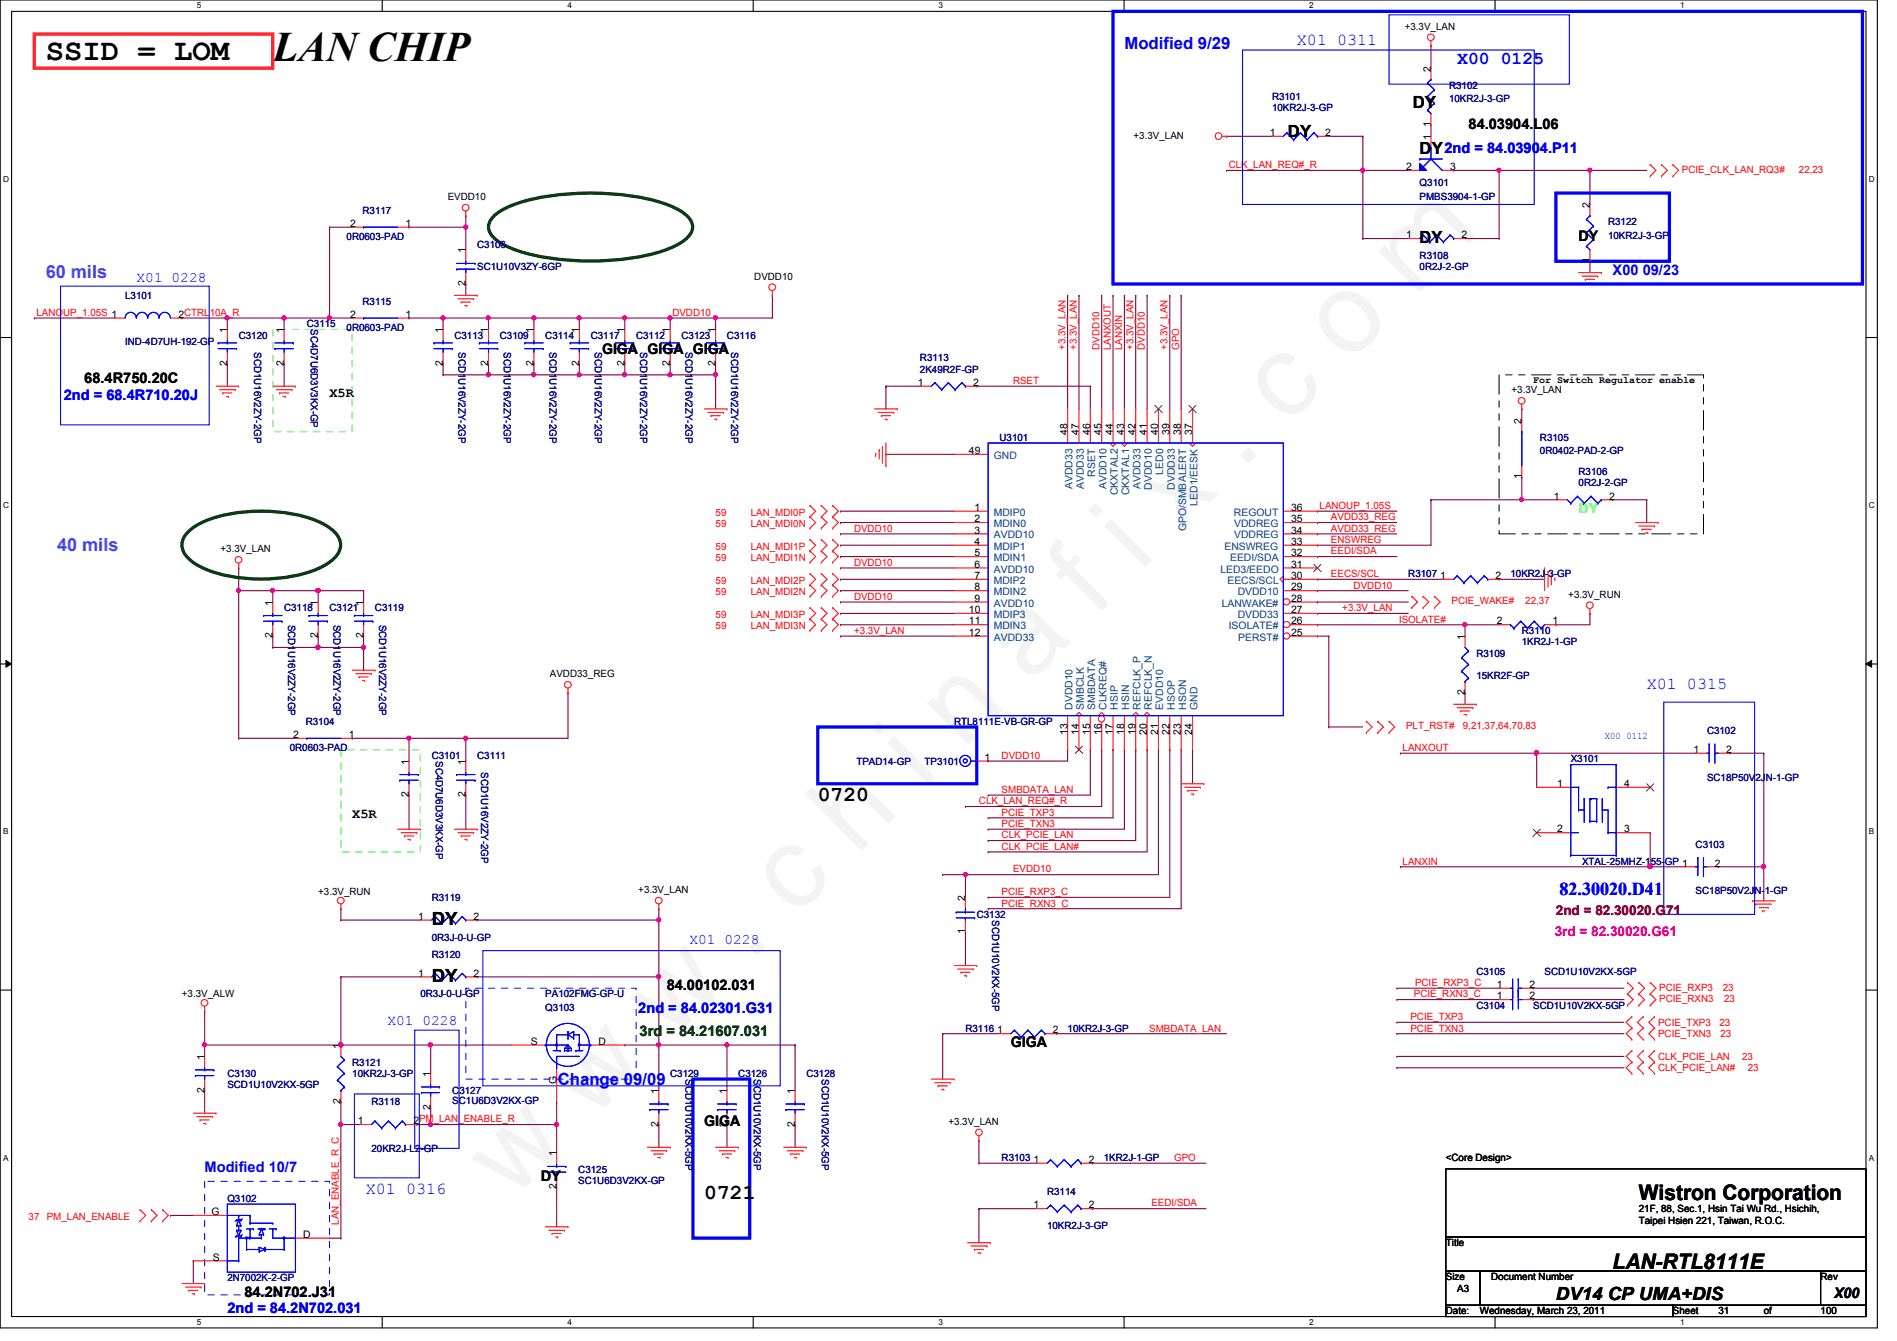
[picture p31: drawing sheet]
<svg xmlns="http://www.w3.org/2000/svg" width="297mm" height="210mm" viewBox="0 0 297 210" stroke-linecap="round" stroke-linejoin="round" font-family="sans-serif">
<defs><g id="words">
<text font-size="17.6" fill="#f0f" x="80.1" y="188" transform="rotate(-45 80.1 188)">w w w . c h i n a f i x . c o m</text>
<text font-size="6.6" x="42.7" y="9.5">LAN CHIP</text>
<text font-size="4.8" x="7.2" y="9.4">SSID = LOM</text>
<g font-size="3.3">
<text x="128.1" y="125.4">0720</text>
<text x="110.3" y="187.7">0721</text>
<text x="256.6" y="187.9">Wistron Corporation</text>
<text x="252.5" y="198.6">LAN-RTL8111E</text>
</g>
<g font-size="2.8" fill="#00f">
<text x="228.2" y="10">X00 0125</text>
<text x="244.2" y="140">82.30020.D41</text>
</g>
<g font-size="2.8" fill="#0080ff">
<text x="7.2" y="43.5">60 mils</text>
<text x="8.9" y="86.2">40 mils</text>
</g>
<g font-size="2.8">
<text x="67.6" y="144.9">DY</text>
<text x="67.6" y="153.8">DY</text>
<text x="243.6" y="203.5">DV14 CP UMA+DIS</text>
</g>
<g font-size="2.6" fill="#00f">
<text x="176.1" y="7.7">Modified 9/29</text>
<text x="203.1" y="7.1">X01 0311</text>
<text x="257.8" y="107.9">X01 0315</text>
<text x="87.3" y="169.9">Change 09/09</text>
<text x="57.3" y="186.9">X01 0316</text>
</g>
<g font-size="2.6">
<text x="221.2" y="17">DY</text>
<text x="201.7" y="21.4">DY</text>
<text x="222.3" y="24.1">DY</text>
<text x="222.3" y="38">DY</text>
</g>
<g font-size="2.3">
<text x="230" y="20.2">84.03904.L06</text>
<text x="247.2" y="37.7">DY</text>
<text x="13.2" y="59.9">68.4R750.20C</text>
<text x="94.3" y="55.5">GIGA GIGA GIGA</text>
<text x="104.4" y="155">84.00102.031</text>
<text x="158.3" y="163.9">GIGA</text>
<text x="110.3" y="176.2">GIGA</text>
<text x="84.7" y="184.9">DY</text>
<text x="38.3" y="203">84.2N702.J31</text>
<text x="287.2" y="203.2">X00</text>
</g>
<g font-size="2.3" fill="#00f">
<text x="226.2" y="24">2nd = 84.03904.P11</text>
<text x="21.4" y="44.2">X01 0228</text>
<text x="252.5" y="43">X00 09/23</text>
<text x="10" y="62.6">2nd = 68.4R710.20J</text>
<text x="107.9" y="147.8">X01 0228</text>
<text x="60.7" y="160.4">X01 0228</text>
<text x="99.9" y="158.6">2nd = 84.02301.G31</text>
<text x="32" y="183.5">Modified 10/7</text>
<text x="35.6" y="205.5">2nd = 84.2N702.031</text>
</g>
<text font-size="2.3" fill="#004000" x="100.2" y="162.1">3rd = 84.21607.031</text>
<g font-size="2.1">
<text x="51.6" y="62.2">X5R</text>
<text x="55.2" y="128">X5R</text>
</g>
<text font-size="2.1" fill="#0f0" x="247.2" y="80.2">DY</text>
<text font-size="2.1" fill="#800000" x="243.6" y="143.2">2nd = 82.30020.G71</text>
<text font-size="2.1" fill="#f0f" x="243.5" y="146.6">3rd = 82.30020.G61</text>
<g font-size="1.6">
<text x="220" y="4.7">+3.3V_LAN</text>
<text x="224" y="11.2" transform="rotate(-90 224 11.2)">2</text>
<text x="177.5" y="21.7">+3.3V_LAN</text>
<text x="198.8" y="21.3">1</text>
<text x="207.5" y="21.3">2</text>
<text x="224" y="21.9" transform="rotate(-90 224 21.9)">1</text>
<text x="224" y="19.9" transform="rotate(-90 224 19.9)">1</text>
<text x="220.2" y="26.6">2</text>
<text x="227.1" y="26.6">3</text>
<text x="54.8" y="35.5">2</text>
<text x="63.5" y="35.5">1</text>
<text x="70.1" y="31.3">EVDD10</text>
<text x="248.9" y="32.6" transform="rotate(-90 248.9 32.6)">2</text>
<text x="72.9" y="39.7" transform="rotate(-90 72.9 39.7)">1</text>
<text x="220.2" y="37.3">1</text>
<text x="228.9" y="37.3">2</text>
<text x="248.9" y="41.2" transform="rotate(-90 248.9 41.2)">1</text>
<text x="72.9" y="44.8" transform="rotate(-90 72.9 44.8)">2</text>
<text x="118.1" y="43.8">DVDD10</text>
<text x="27.9" y="49.7">2CTRL10A_R</text>
<text x="35.6" y="52.1" transform="rotate(-90 35.6 52.1)">1</text>
<text x="44.4" y="52.1" transform="rotate(-90 44.4 52.1)">1</text>
<text x="54.8" y="49.7">2</text>
<text x="63.5" y="49.7">1</text>
<text x="69.3" y="52.1" transform="rotate(-90 69.3 52.1)">1</text>
<text x="76.5" y="52.1" transform="rotate(-90 76.5 52.1)">1</text>
<text x="83.6" y="52.1" transform="rotate(-90 83.6 52.1)">1</text>
<text x="90.7" y="52.1" transform="rotate(-90 90.7 52.1)">1</text>
<text x="97.8" y="52.1" transform="rotate(-90 97.8 52.1)">1</text>
<text x="104.9" y="52.1" transform="rotate(-90 104.9 52.1)">1</text>
<text x="112" y="52.1" transform="rotate(-90 112 52.1)">1</text>
<text x="35.6" y="57.2" transform="rotate(-90 35.6 57.2)">2</text>
<text x="44.4" y="57.2" transform="rotate(-90 44.4 57.2)">2</text>
<text x="69.3" y="57.2" transform="rotate(-90 69.3 57.2)">2</text>
<text x="76.5" y="57.2" transform="rotate(-90 76.5 57.2)">2</text>
<text x="83.6" y="57.2" transform="rotate(-90 83.6 57.2)">2</text>
<text x="90.7" y="57.2" transform="rotate(-90 90.7 57.2)">2</text>
<text x="97.8" y="57.2" transform="rotate(-90 97.8 57.2)">2</text>
<text x="104.9" y="57.2" transform="rotate(-90 104.9 57.2)">2</text>
<text x="112" y="57.2" transform="rotate(-90 112 57.2)">2</text>
<text x="240.1" y="59.9">For Switch Regulator enable</text>
<text x="143.7" y="60.4">1</text>
<text x="152.4" y="60.4">2</text>
<text x="236.7" y="61.6">+3.3V_LAN</text>
<text x="151.7" y="71.1">49</text>
<text x="167.1" y="68.1" transform="rotate(-90 167.1 68.1)">48</text>
<text x="168.9" y="68.1" transform="rotate(-90 168.9 68.1)">47</text>
<text x="170.7" y="68.1" transform="rotate(-90 170.7 68.1)">46</text>
<text x="172.5" y="68.1" transform="rotate(-90 172.5 68.1)">45</text>
<text x="174.2" y="68.1" transform="rotate(-90 174.2 68.1)">44</text>
<text x="176" y="68.1" transform="rotate(-90 176 68.1)">43</text>
<text x="177.8" y="68.1" transform="rotate(-90 177.8 68.1)">42</text>
<text x="179.6" y="68.1" transform="rotate(-90 179.6 68.1)">41</text>
<text x="181.4" y="68.1" transform="rotate(-90 181.4 68.1)">40</text>
<text x="183.1" y="68.1" transform="rotate(-90 183.1 68.1)">39</text>
<text x="184.9" y="68.1" transform="rotate(-90 184.9 68.1)">38</text>
<text x="186.7" y="68.1" transform="rotate(-90 186.7 68.1)">37</text>
<text x="238.2" y="66.3" transform="rotate(-90 238.2 66.3)">2</text>
<text x="238.2" y="75" transform="rotate(-90 238.2 75)">1</text>
<text x="152.6" y="83.5">3</text>
<text x="152.6" y="80">1</text>
<text x="152.6" y="81.7">2</text>
<text x="202.2" y="80">36</text>
<text x="202.2" y="81.7">35</text>
<text x="202.2" y="83.5">34</text>
<text x="243.3" y="78.2">1</text>
<text x="252" y="78.2">2</text>
<text x="34.5" y="86.4">+3.3V_LAN</text>
<text x="152.6" y="88.9">6</text>
<text x="152.6" y="85.3">4</text>
<text x="152.6" y="87.1">5</text>
<text x="202.2" y="85.3">33</text>
<text x="202.2" y="87.1">32</text>
<text x="202.2" y="88.9">31</text>
<text x="42.7" y="94.8" transform="rotate(-90 42.7 94.8)">1</text>
<text x="49.8" y="94.8" transform="rotate(-90 49.8 94.8)">1</text>
<text x="56.9" y="94.8" transform="rotate(-90 56.9 94.8)">1</text>
<text x="151.7" y="96">10</text>
<text x="152.6" y="94.2">9</text>
<text x="152.6" y="90.6">7</text>
<text x="152.6" y="92.4">8</text>
<text x="202.2" y="90.6">30</text>
<text x="202.2" y="92.4">29</text>
<text x="202.2" y="96">27</text>
<text x="202.2" y="94.2">28</text>
<text x="225.5" y="90.6">1</text>
<text x="234.2" y="90.6">2</text>
<text x="245.6" y="93.6">+3.3V_RUN</text>
<text x="42.7" y="99.9" transform="rotate(-90 42.7 99.9)">2</text>
<text x="49.8" y="99.9" transform="rotate(-90 49.8 99.9)">2</text>
<text x="56.9" y="99.9" transform="rotate(-90 56.9 99.9)">2</text>
<text x="151.7" y="99.5">12</text>
<text x="151.7" y="97.7">11</text>
<text x="202.2" y="97.7">26</text>
<text x="202.2" y="99.5">25</text>
<text x="229.4" y="100.1" transform="rotate(-90 229.4 100.1)">1</text>
<text x="234.4" y="97.7">2</text>
<text x="243.1" y="97.7">1</text>
<text x="86.1" y="106">AVDD33_REG</text>
<text x="229.4" y="108.8" transform="rotate(-90 229.4 108.8)">2</text>
<text x="45.9" y="115.5">2</text>
<text x="54.6" y="115.5">1</text>
<text x="64" y="119.7" transform="rotate(-90 64 119.7)">1</text>
<text x="72.9" y="119.7" transform="rotate(-90 72.9 119.7)">1</text>
<text x="154.2" y="119.1">1</text>
<text x="167.1" y="115" transform="rotate(-90 167.1 115)">13</text>
<text x="168.9" y="115" transform="rotate(-90 168.9 115)">14</text>
<text x="170.7" y="115" transform="rotate(-90 170.7 115)">15</text>
<text x="172.5" y="115" transform="rotate(-90 172.5 115)">16</text>
<text x="174.2" y="115" transform="rotate(-90 174.2 115)">17</text>
<text x="176" y="115" transform="rotate(-90 176 115)">18</text>
<text x="177.8" y="115" transform="rotate(-90 177.8 115)">19</text>
<text x="179.6" y="115" transform="rotate(-90 179.6 115)">20</text>
<text x="181.4" y="115" transform="rotate(-90 181.4 115)">21</text>
<text x="183.1" y="115" transform="rotate(-90 183.1 115)">22</text>
<text x="184.9" y="115" transform="rotate(-90 184.9 115)">23</text>
<text x="186.7" y="115" transform="rotate(-90 186.7 115)">24</text>
<text x="265.2" y="117.9">1</text>
<text x="270.3" y="117.9">2</text>
<text x="64" y="124.8" transform="rotate(-90 64 124.8)">2</text>
<text x="72.9" y="124.8" transform="rotate(-90 72.9 124.8)">2</text>
<text x="243.8" y="123.2">1</text>
<text x="254.3" y="123.2">4</text>
<text x="243.8" y="130.3">2</text>
<text x="254.3" y="130.3">3</text>
<text x="268.5" y="135.6">2</text>
<text x="49.8" y="140.1">+3.3V_RUN</text>
<text x="65.5" y="144">1</text>
<text x="74.2" y="144">2</text>
<text x="99.9" y="139.8">+3.3V_LAN</text>
<text x="151.1" y="141" transform="rotate(-90 151.1 141)">2</text>
<text x="151.1" y="146.1" transform="rotate(-90 151.1 146.1)">1</text>
<text x="65.5" y="152.9">1</text>
<text x="74.2" y="152.9">2</text>
<text x="234.4" y="154.6">1</text>
<text x="239.5" y="154.6">2</text>
<text x="28.5" y="156.1">+3.3V_ALW</text>
<text x="156.2" y="161.8">1</text>
<text x="164.8" y="161.8">2</text>
<text x="234.4" y="156.4">1</text>
<text x="239.5" y="156.4">2</text>
<text x="32" y="165.9" transform="rotate(-90 32 165.9)">1</text>
<text x="53.3" y="164.1" transform="rotate(-90 53.3 164.1)">1</text>
<text x="83.1" y="163.5">S</text>
<text x="93.7" y="163.5">D</text>
<text x="32" y="171" transform="rotate(-90 32 171)">2</text>
<text x="53.3" y="172.8" transform="rotate(-90 53.3 172.8)">2</text>
<text x="67.4" y="173.7" transform="rotate(-90 67.4 173.7)">2</text>
<text x="67.4" y="168.6" transform="rotate(-90 67.4 168.6)">1</text>
<text x="87.1" y="169.6" transform="rotate(-90 87.1 169.6)">G</text>
<text x="103.1" y="171.2" transform="rotate(-90 103.1 171.2)">1</text>
<text x="113.8" y="171.2" transform="rotate(-90 113.8 171.2)">1</text>
<text x="124.5" y="171.2" transform="rotate(-90 124.5 171.2)">1</text>
<text x="56" y="176">1</text>
<text x="64.7" y="176">2PM_LAN_ENABLE_R</text>
<text x="103.1" y="176.4" transform="rotate(-90 103.1 176.4)">2</text>
<text x="113.8" y="176.4" transform="rotate(-90 113.8 176.4)">2</text>
<text x="124.5" y="176.4" transform="rotate(-90 124.5 176.4)">2</text>
<text x="148.5" y="176">+3.3V_LAN</text>
<text x="87.1" y="181" transform="rotate(-90 87.1 181)">1</text>
<text x="161.8" y="182">1</text>
<text x="170.5" y="182">2</text>
<text x="226.4" y="181.7">&lt;Core Design&gt;</text>
<text x="33.1" y="190.2">G</text>
<text x="87.1" y="186.1" transform="rotate(-90 87.1 186.1)">2</text>
<text x="161.8" y="189.1">1</text>
<text x="170.5" y="189.1">2</text>
<text x="256.6" y="189.7">21F, 88, Sec.1, Hsin Tai Wu Rd., Hsichih,</text>
<text x="256.6" y="191.6">Taipei Hsien 221, Taiwan, R.O.C.</text>
<text x="33.3" y="197.3">S</text>
<text x="47.5" y="193.8">D</text>
<text x="226.4" y="195.1">Title</text>
<text x="226.4" y="200.4">Size</text>
<text x="228.2" y="202.2">A3</text>
<text x="233.5" y="200.4">Document Number</text>
<text x="285.1" y="200.4">Rev</text>
<text x="226.4" y="205.7">Date:</text>
<text x="231.7" y="205.7">Wednesday, March 23, 2011</text>
<text x="262" y="205.7">Sheet</text>
<text x="269.1" y="205.7">31</text>
<text x="276.2" y="205.7">of</text>
<text x="285.1" y="205.7">100</text>
</g>
<g font-size="1.6" fill="#000080">
<text x="199.2" y="15.7">R3101</text>
<text x="199.2" y="17.4">10KR2J-3-GP</text>
<text x="226.9" y="13.9">R3102</text>
<text x="226.9" y="16">10KR2J-3-GP</text>
<text x="222.3" y="29.2">Q3101</text>
<text x="56.8" y="33.4">R3117</text>
<text x="222.3" y="31.3">PMBS3904-1-GP</text>
<text x="251.8" y="35.2">R3122</text>
<text x="54.3" y="37.5">0R0603-PAD</text>
<text x="74.7" y="38.8">C3106</text>
<text x="222.3" y="40.6">R3108</text>
<text x="251.8" y="37.3">10KR2J-3-GP</text>
<text x="19.6" y="46.8">L3101</text>
<text x="56.8" y="47.7">R3115</text>
<text x="74.7" y="42.3">SC1U10V3ZY-6GP</text>
<text x="222.3" y="42.3">0R2J-2-GP</text>
<text x="37.4" y="53">C3120</text>
<text x="48" y="51.2">C3115</text>
<text x="48.7" y="51.6" transform="rotate(90 48.7 51.6)">SC4D7U6D3V3KX-GP</text>
<text x="54.3" y="51.8">0R0603-PAD</text>
<text x="71.2" y="53">C3113</text>
<text x="78.3" y="53">C3109</text>
<text x="85.4" y="53">C3114</text>
<text x="92.5" y="53">C3117</text>
<text x="99.6" y="53">C3112</text>
<text x="106.7" y="53">C3123</text>
<text x="113.8" y="53">C3116</text>
<text x="19.6" y="54.1">IND-4D7UH-192-GP</text>
<text x="39.8" y="55.1" transform="rotate(90 39.8 55.1)">SCD1U16V2ZY-2GP</text>
<text x="71.8" y="55.1" transform="rotate(90 71.8 55.1)">SCD1U16V2ZY-2GP</text>
<text x="78.9" y="55.1" transform="rotate(90 78.9 55.1)">SCD1U16V2ZY-2GP</text>
<text x="86" y="55.1" transform="rotate(90 86 55.1)">SCD1U16V2ZY-2GP</text>
<text x="93.1" y="55.1" transform="rotate(90 93.1 55.1)">SCD1U16V2ZY-2GP</text>
<text x="100.2" y="55.1" transform="rotate(90 100.2 55.1)">SCD1U16V2ZY-2GP</text>
<text x="107.4" y="55.1" transform="rotate(90 107.4 55.1)">SCD1U16V2ZY-2GP</text>
<text x="114.5" y="55.1" transform="rotate(90 114.5 55.1)">SCD1U16V2ZY-2GP</text>
<text x="144.1" y="56.6">R3113</text>
<text x="144.1" y="58.3">2K49R2F-GP</text>
<text x="156.5" y="69">U3101</text>
<text x="241.1" y="69">R3105</text>
<text x="241.1" y="71.1">0R0402-PAD-2-GP</text>
<text x="247.2" y="74.3">R3106</text>
<text x="247.2" y="76.1">0R2J-2-GP</text>
<text x="44.5" y="95.7">C3118</text>
<text x="51.6" y="95.7">C3121</text>
<text x="58.7" y="95.7">C3119</text>
<text x="220.5" y="90.3">R3107</text>
<text x="236.5" y="90.3">10KR2J-3-GP</text>
<text x="45.1" y="97.8" transform="rotate(90 45.1 97.8)">SCD1U16V2ZY-2GP</text>
<text x="52.2" y="97.8" transform="rotate(90 52.2 97.8)">SCD1U16V2ZY-2GP</text>
<text x="59.3" y="97.8" transform="rotate(90 59.3 97.8)">SCD1U16V2ZY-2GP</text>
<text x="238.3" y="99.2">R3110</text>
<text x="238.3" y="101">1KR2J-1-GP</text>
<text x="231.2" y="102.8">R3109</text>
<text x="231.2" y="106.3">15KR2F-GP</text>
<text x="47.9" y="113.5">R3104</text>
<text x="149.4" y="113.5">RTL8111E-VB-GR-GP</text>
<text x="45.4" y="117.6">0R0603-PAD</text>
<text x="67.6" y="118.8">C3101</text>
<text x="68.2" y="119.1" transform="rotate(90 68.2 119.1)">SC4D7U6D3V3KX-GP</text>
<text x="74.7" y="118.8">C3111</text>
<text x="134.1" y="119.7">TPAD14-GP</text>
<text x="144.8" y="119.7">TP3101</text>
<text x="246" y="119.3">X3101</text>
<text x="267.3" y="114.9">C3102</text>
<text x="75.3" y="120.9" transform="rotate(90 75.3 120.9)">SCD1U16V2ZY-2GP</text>
<text x="267.3" y="122.2">SC18P50V2JN-1-GP</text>
<text x="247.7" y="135.3">XTAL-25MHZ-155-GP 1</text>
<text x="265.5" y="132.7">C3103</text>
<text x="67.6" y="141">R3119</text>
<text x="152.9" y="143.7">C3132</text>
<text x="265.5" y="140">SC18P50V2JN-1-GP</text>
<text x="67.6" y="147.2">0R3J-0-U-GP</text>
<text x="67.6" y="149.9">R3120</text>
<text x="155.4" y="144" transform="rotate(90 155.4 144)">SCD1U10V2KX-5GP</text>
<text x="231.2" y="152.6">C3105</text>
<text x="241.8" y="152.6">SCD1U10V2KX-5GP</text>
<text x="65.8" y="156.1">0R3J-0-U-GP</text>
<text x="85.4" y="158.2">Q3103</text>
<text x="85.4" y="156.1">PA102FMG-GP-U</text>
<text x="151.2" y="161.5">R3116</text>
<text x="167.2" y="161.5">10KR2J-3-GP</text>
<text x="231.2" y="157.9">C3104</text>
<text x="240.1" y="157.9">SCD1U10V2KX-5GP</text>
<text x="55.2" y="166.8">R3121</text>
<text x="35.6" y="168.6">C3130</text>
<text x="35.6" y="170.3">SCD1U10V2KX-5GP</text>
<text x="55.2" y="168.6">10KR2J-3-GP</text>
<text x="58.2" y="173">R3118</text>
<text x="70.8" y="171.2">C3127</text>
<text x="70.8" y="172.8">SC1U6D3V2KX-GP</text>
<text x="104.9" y="168.6">C3129</text>
<text x="107.4" y="168.9" transform="rotate(90 107.4 168.9)">SCD1U10V2KX-5GP</text>
<text x="115.6" y="168.6">C3126</text>
<text x="118" y="168.9" transform="rotate(90 118 168.9)">SCD1U10V2KX-5GP</text>
<text x="126.3" y="168.6">C3128</text>
<text x="128.7" y="168.9" transform="rotate(90 128.7 168.9)">SCD1U10V2KX-5GP</text>
<text x="58.2" y="180.3">20KR2J-L2-GP</text>
<text x="90.5" y="183.7">C3125</text>
<text x="90.5" y="185.3">SC1U6D3V2KX-GP</text>
<text x="156.8" y="181.7">R3103</text>
<text x="172.8" y="181.7">1KR2J-1-GP</text>
<text x="35.6" y="188.1">Q3102</text>
<text x="164" y="187.1">R3114</text>
<text x="164" y="192.4">10KR2J-3-GP</text>
<text x="35.6" y="200.6">2N7002K-2-GP</text>
</g>
<g font-size="1.6" fill="#f00">
<text x="192.4" y="26.3">CLK_LAN_REQ#_R</text>
<text x="263.4" y="27.1">PCIE_CLK_LAN_RQ3#</text>
<text x="281.7" y="27.1">22,23</text>
<text x="5.7" y="49.4">LANOUP_1.05S 1</text>
<text x="105.3" y="49.4">DVDD10</text>
<text x="166.8" y="54.8" transform="rotate(-90 166.8 54.8)">+3.3V_LAN</text>
<text x="168.6" y="54.8" transform="rotate(-90 168.6 54.8)">+3.3V_LAN</text>
<text x="172.2" y="54.8" transform="rotate(-90 172.2 54.8)">DVDD10</text>
<text x="173.9" y="54.8" transform="rotate(-90 173.9 54.8)">LANXOUT</text>
<text x="175.7" y="54.8" transform="rotate(-90 175.7 54.8)">LANXIN</text>
<text x="177.5" y="54.8" transform="rotate(-90 177.5 54.8)">+3.3V_LAN</text>
<text x="179.3" y="54.8" transform="rotate(-90 179.3 54.8)">DVDD10</text>
<text x="182.8" y="54.8" transform="rotate(-90 182.8 54.8)">+3.3V_LAN</text>
<text x="184.6" y="54.8" transform="rotate(-90 184.6 54.8)">GPO</text>
<text x="158.6" y="60.1">RSET</text>
<text x="112.1" y="80.7">59</text>
<text x="112.1" y="82.5">59</text>
<text x="117.6" y="80.7">LAN_MDI0P</text>
<text x="117.6" y="82.5">LAN_MDI0N</text>
<text x="133.7" y="83.2">DVDD10</text>
<text x="206.6" y="79.7">LANOUP_1.05S</text>
<text x="208.4" y="83.2">AVDD33_REG</text>
<text x="208.4" y="81.4">AVDD33_REG</text>
<text x="112.1" y="86.1">59</text>
<text x="112.1" y="87.8">59</text>
<text x="117.6" y="86.1">LAN_MDI1P</text>
<text x="117.6" y="87.8">LAN_MDI1N</text>
<text x="133.7" y="88.6">DVDD10</text>
<text x="208.4" y="85">ENSWREG</text>
<text x="208.4" y="86.8">EEDI/SDA</text>
<text x="112.1" y="91.4">59</text>
<text x="112.1" y="93.2">59</text>
<text x="117.6" y="91.4">LAN_MDI2P</text>
<text x="117.6" y="93.2">LAN_MDI2N</text>
<text x="133.7" y="93.9">DVDD10</text>
<text x="208.4" y="90.3">EECS/SCL</text>
<text x="210.2" y="95.7">+3.3V_LAN</text>
<text x="212" y="92.1">DVDD10</text>
<text x="227.3" y="94.6">PCIE_WAKE#</text>
<text x="238.8" y="94.6">22,37</text>
<text x="112.1" y="96.7">59</text>
<text x="112.1" y="98.5">59</text>
<text x="117.6" y="96.7">LAN_MDI3P</text>
<text x="117.6" y="98.5">LAN_MDI3N</text>
<text x="133.7" y="99.2">+3.3V_LAN</text>
<text x="219.1" y="97.5">ISOLATE#</text>
<text x="156.8" y="118.8">DVDD10</text>
<text x="219.6" y="117.6">LANXOUT</text>
<text x="220.2" y="114.2">PLT_RST#</text>
<text x="229.1" y="114.2">9,21,37,64,70,83</text>
<text x="153.3" y="125.9">CLK_LAN_REQ#_R</text>
<text x="156.8" y="124.1">SMBDATA_LAN</text>
<text x="156.8" y="127.7">PCIE_TXP3</text>
<text x="156.8" y="129.5">PCIE_TXN3</text>
<text x="156.8" y="131.2">CLK_PCIE_LAN</text>
<text x="156.8" y="133">CLK_PCIE_LAN#</text>
<text x="158.6" y="136.6">EVDD10</text>
<text x="219.6" y="135.3">LANXIN</text>
<text x="156.8" y="141.9">PCIE_RXN3_C</text>
<text x="156.8" y="140.1">PCIE_RXP3_C</text>
<text x="221.6" y="154.3">PCIE_RXP3_C</text>
<text x="259.8" y="155.1">PCIE_RXP3</text>
<text x="269.7" y="155.1">23</text>
<text x="180" y="161.5">SMBDATA_LAN</text>
<text x="220.8" y="161.5">PCIE_TXN3</text>
<text x="220.8" y="159.7">PCIE_TXP3</text>
<text x="221.4" y="156.1">PCIE_RXN3_C</text>
<text x="259.6" y="160.6">PCIE_TXP3</text>
<text x="259.8" y="156.8">PCIE_RXN3</text>
<text x="269.2" y="160.6">23</text>
<text x="270" y="156.8">23</text>
<text x="259.6" y="162.3">PCIE_TXN3</text>
<text x="259.6" y="165.9">CLK_PCIE_LAN</text>
<text x="259.6" y="167.7">CLK_PCIE_LAN#</text>
<text x="269.4" y="162.3">23</text>
<text x="272.8" y="165.9">23</text>
<text x="273.7" y="167.7">23</text>
<text x="183.9" y="181.7">GPO</text>
<text x="4.5" y="191">37</text>
<text x="7.3" y="191">PM_LAN_ENABLE</text>
<text x="53" y="191.7" transform="rotate(-90 53 191.7)">LAN_ENABLE_R_C</text>
<text x="180.3" y="188.8">EEDI/SDA</text>
</g>
<g font-size="1.6" fill="#004080">
<text x="155.6" y="71.8">GND</text>
<text x="167.9" y="76.6" transform="rotate(-90 167.9 76.6)">AVDD33</text>
<text x="169.7" y="76.6" transform="rotate(-90 169.7 76.6)">AVDD33</text>
<text x="171.5" y="74.6" transform="rotate(-90 171.5 74.6)">RSET</text>
<text x="173.3" y="76.6" transform="rotate(-90 173.3 76.6)">AVDD10</text>
<text x="175" y="77.5" transform="rotate(-90 175 77.5)">CKXTAL2</text>
<text x="176.8" y="77.5" transform="rotate(-90 176.8 77.5)">CKXTAL1</text>
<text x="178.6" y="76.6" transform="rotate(-90 178.6 76.6)">AVDD33</text>
<text x="180.4" y="76.7" transform="rotate(-90 180.4 76.7)">DVDD10</text>
<text x="182.2" y="74.3" transform="rotate(-90 182.2 74.3)">LED0</text>
<text x="183.9" y="76.7" transform="rotate(-90 183.9 76.7)">DVDD33</text>
<text x="155.6" y="80.7">MDIP0</text>
<text x="155.6" y="82.5">MDIN0</text>
<text x="185.7" y="83.2" transform="rotate(-90 185.7 83.2)">GPO/SMBALERT</text>
<text x="187.5" y="79.2" transform="rotate(-90 187.5 79.2)">LED1/EESK</text>
<text x="193.2" y="80.7">REGOUT</text>
<text x="193.2" y="82.5">VDDREG</text>
<text x="155.6" y="84.3">AVDD10</text>
<text x="155.6" y="89.6">AVDD10</text>
<text x="155.6" y="86.1">MDIP1</text>
<text x="155.6" y="87.8">MDIN1</text>
<text x="191.1" y="89.6">LED3/EEDO</text>
<text x="191.7" y="86.1">ENSWREG</text>
<text x="192.6" y="87.8">EEDI/SDA</text>
<text x="193.2" y="84.3">VDDREG</text>
<text x="155.6" y="95">AVDD10</text>
<text x="155.6" y="91.4">MDIP2</text>
<text x="155.6" y="93.2">MDIN2</text>
<text x="191.3" y="95">LANWAKE#</text>
<text x="192.2" y="91.4">EECS/SCL</text>
<text x="193.8" y="93.2">DVDD10</text>
<text x="155.6" y="100.3">AVDD33</text>
<text x="155.6" y="96.7">MDIP3</text>
<text x="155.6" y="98.5">MDIN3</text>
<text x="192.4" y="98.5">ISOLATE#</text>
<text x="193.8" y="96.7">DVDD33</text>
<text x="193.9" y="100.3">PERST#</text>
<text x="167.9" y="111.1" transform="rotate(-90 167.9 111.1)">DVDD10</text>
<text x="169.7" y="111.1" transform="rotate(-90 169.7 111.1)">SMBCLK</text>
<text x="171.5" y="111.1" transform="rotate(-90 171.5 111.1)">SMBDATA</text>
<text x="173.3" y="111.1" transform="rotate(-90 173.3 111.1)">CLKREQ#</text>
<text x="175" y="111.1" transform="rotate(-90 175 111.1)">HSIP</text>
<text x="176.8" y="111.1" transform="rotate(-90 176.8 111.1)">HSIN</text>
<text x="178.6" y="111.1" transform="rotate(-90 178.6 111.1)">REFCLK_P</text>
<text x="180.4" y="111.1" transform="rotate(-90 180.4 111.1)">REFCLK_N</text>
<text x="182.2" y="111.1" transform="rotate(-90 182.2 111.1)">EVDD10</text>
<text x="183.9" y="111.1" transform="rotate(-90 183.9 111.1)">HSOP</text>
<text x="185.7" y="111.1" transform="rotate(-90 185.7 111.1)">HSON</text>
<text x="187.5" y="111.1" transform="rotate(-90 187.5 111.1)">GND</text>
</g>
<text font-size="1.6" fill="#00f" x="251.3" y="115.7">X00 0112</text>
<g font-size="1.3">
<text x="30.8" y="1.3">5</text>
<text x="88.9" y="1.3">4</text>
<text x="146.9" y="1.3">3</text>
<text x="205" y="1.3">2</text>
<text x="263.1" y="1.3">1</text>
<text x=".5" y="28.4">D</text>
<text x="292.6" y="28.4">D</text>
<text x=".5" y="79.5">C</text>
<text x="292.6" y="79.5">C</text>
<text x=".5" y="130.6">B</text>
<text x="292.6" y="130.6">B</text>
<text x=".5" y="181.7">A</text>
<text x="292.6" y="181.7">A</text>
<text x="30.8" y="207.4">5</text>
<text x="88.9" y="207.4">4</text>
<text x="146.9" y="207.4">3</text>
<text x="205" y="207.4">2</text>
<text x="263.1" y="207.4">1</text>
</g>
</g></defs>
<path d="M0 0h294v207.9h-294zM1.8 1.8h290.4v204.3h-290.4z" fill="none" stroke="#000" stroke-width=".17"/>
<g fill="#fff">
<path d="M30.8 .2h.7v1.4h-.7z"/>
<path d="M30.8 206.2h.7v1.4h-.7z"/>
</g>
<path d="M59.9 0v1.8M59.9 206.1v1.8" fill="none" stroke="#000" stroke-width=".17"/>
<g fill="#fff">
<path d="M88.9 .2h.6v1.4h-.6z"/>
<path d="M88.9 206.2h.6v1.4h-.6z"/>
</g>
<path d="M117.9 0v1.8M117.9 206.1v1.8" fill="none" stroke="#000" stroke-width=".17"/>
<g fill="#fff">
<path d="M146.9 .2h.7v1.4h-.7z"/>
<path d="M146.9 206.2h.7v1.4h-.7z"/>
</g>
<path d="M176 0v1.8M176 206.1v1.8" fill="none" stroke="#000" stroke-width=".17"/>
<g fill="#fff">
<path d="M205 .2h.7v1.4h-.7z"/>
<path d="M205 206.2h.7v1.4h-.7z"/>
</g>
<path d="M234.1 0v1.8M234.1 206.1v1.8" fill="none" stroke="#000" stroke-width=".17"/>
<g fill="#fff">
<path d="M263.1 .2h.7v1.4h-.7z"/>
<path d="M263.1 206.2h.7v1.4h-.7z"/>
<path d="M.5 27.3h.9v1.4h-.9z"/>
<path d="M292.6 27.3h.9v1.4h-.9z"/>
<path d="M.5 78.4h.9v1.4h-.9z"/>
<path d="M292.6 78.4h.9v1.4h-.9z"/>
</g>
<path d="M0 52.8h1.8M292.2 52.8h1.8" fill="none" stroke="#000" stroke-width=".17"/>
<g fill="#fff">
<path d="M.5 129.5h.8v1.4h-.8z"/>
<path d="M292.6 129.5h.9v1.4h-.9z"/>
</g>
<path d="M0 103.9h1.8M292.2 103.9h1.8" fill="none" stroke="#000" stroke-width=".17"/>
<path d="M.9 103.4l.9 .5-.9 .5zM292.2 103.9l.9-.5v1z" fill="#000"/>
<path d="M.9 103.4l.9 .5-.9 .5zM292.2 103.9l.9-.5v1z" fill="none" stroke="#000" stroke-width=".16"/>
<g fill="#fff">
<path d="M.5 180.5h.8v1.4h-.8z"/>
<path d="M292.6 180.5h.9v1.4h-.9z"/>
</g>
<path d="M0 155h1.8M292.2 155h1.8" fill="none" stroke="#000" stroke-width=".17"/>
<path d="M44.5 49.8h.1M44.5 49.8h10.7M51.6 49.8h.1" fill="none" stroke="#800040" stroke-width=".17"/>
<circle cx="44.5" cy="49.8" r=".32" fill="#f0f"/>
<circle cx="44.5" cy="49.8" r=".32" fill="none" stroke="#f0f" stroke-width=".17"/>
<path d="M51.6 35.6h.1M51.6 35.6v14.2M64 49.8h.1M64 49.8h5.4" fill="none" stroke="#800040" stroke-width=".17"/>
<circle cx="51.6" cy="49.8" r=".32" fill="#f0f"/>
<circle cx="51.6" cy="49.8" r=".32" fill="none" stroke="#f0f" stroke-width=".17"/>
<path d="M5.4 49.8h.1M5.4 49.8h12.4M28.5 49.8h.1M28.5 49.8h16M35.6 49.8h.1M35.6 49.8v1.8M44.5 49.8h.1M44.5 49.8v1.8" fill="none" stroke="#800040" stroke-width=".17"/>
<circle cx="35.6" cy="49.8" r=".32" fill="#f0f"/>
<circle cx="35.6" cy="49.8" r=".32" fill="none" stroke="#f0f" stroke-width=".17"/>
<path d="M51.6 35.6h.1M51.6 35.6h3.6M64 35.6h.1M64 35.6h8.9M35.6 56.9h.1M35.6 56.9v3.6M44.5 56.9h.1M44.5 56.9v3.6M37.4 115.6h.1M37.4 115.6h8.9M56.9 101.3h.1M56.9 101.3v3.6" fill="none" stroke="#800040" stroke-width=".17"/>
<circle cx="56.9" cy="101.3" r=".32" fill="#f0f"/>
<circle cx="56.9" cy="101.3" r=".32" fill="none" stroke="#f0f" stroke-width=".17"/>
<path d="M42.7 92.5h.1M42.7 92.5h7.1" fill="none" stroke="#800040" stroke-width=".17"/>
<circle cx="42.7" cy="92.4" r=".32" fill="#f0f"/>
<circle cx="42.7" cy="92.4" r=".32" fill="none" stroke="#f0f" stroke-width=".17"/>
<path d="M49.8 92.5h.1M49.8 92.5h7.1" fill="none" stroke="#800040" stroke-width=".17"/>
<circle cx="49.8" cy="92.4" r=".32" fill="#f0f"/>
<circle cx="49.8" cy="92.4" r=".32" fill="none" stroke="#f0f" stroke-width=".17"/>
<path d="M49.8 101.3h.1M49.8 101.3h7.1" fill="none" stroke="#800040" stroke-width=".17"/>
<circle cx="49.8" cy="101.3" r=".32" fill="#f0f"/>
<circle cx="49.8" cy="101.3" r=".32" fill="none" stroke="#f0f" stroke-width=".17"/>
<path d="M37.4 92.5h.1M37.4 92.5h5.3M49.8 92.5h.1M49.8 92.5v1.7" fill="none" stroke="#800040" stroke-width=".17"/>
<circle cx="49.8" cy="92.4" r=".32" fill="#f0f"/>
<circle cx="49.8" cy="92.4" r=".32" fill="none" stroke="#f0f" stroke-width=".17"/>
<path d="M42.7 101.3h.1M42.7 101.3h7.1" fill="none" stroke="#800040" stroke-width=".17"/>
<circle cx="49.8" cy="101.3" r=".32" fill="#f0f"/>
<circle cx="49.8" cy="101.3" r=".32" fill="none" stroke="#f0f" stroke-width=".17"/>
<g fill="none" stroke="#800040" stroke-width=".17">
<path d="M37.4 92.5h.1M37.4 92.5v23.1M42.7 99.6h.1M42.7 92.5h.1M42.7 92.5v1.7M42.7 99.6v1.7M49.8 99.6h.1M49.8 99.6v1.7M56.9 99.6h.1M56.9 92.5h.1M56.9 92.5v1.7M56.9 99.6v1.7"/>
<path d="M64 124.5h.1M64 124.5v5.3"/>
</g>
<circle cx="37.4" cy="92.4" r=".32" fill="#f0f"/>
<circle cx="37.4" cy="92.4" r=".32" fill="none" stroke="#f0f" stroke-width=".17"/>
<path d="M55.2 115.6h.1M55.2 115.6h17.7M64 115.6h.1M64 115.6v3.5" fill="none" stroke="#800040" stroke-width=".17"/>
<circle cx="64" cy="115.5" r=".32" fill="#f0f"/>
<circle cx="64" cy="115.5" r=".32" fill="none" stroke="#f0f" stroke-width=".17"/>
<path d="M37.4 88.9h.1M37.4 88.9v3.6M53.4 172.5h.1M53.4 172.5v3.5M67.4 176h.1M67.4 176h19.8M26.7 190.2h.1M26.7 190.2h3.6" fill="none" stroke="#800040" stroke-width=".17"/>
<circle cx="67.4" cy="176" r=".33" fill="#f0f"/>
<circle cx="67.4" cy="176" r=".33" fill="none" stroke="#f0f" stroke-width=".17"/>
<path d="M32 158.2h.1M32 158.2v5.4M53.4 152.9h.1M53.4 152.9v10.7h-21.4M74.7 144h28.5M74.7 152.9h28.5M32 163.6h.1M53.4 176h.1M53.4 176h3" fill="none" stroke="#800040" stroke-width=".17"/>
<circle cx="53.4" cy="163.5" r=".32" fill="#f0f"/>
<circle cx="53.4" cy="163.5" r=".32" fill="none" stroke="#f0f" stroke-width=".17"/>
<circle cx="32" cy="163.5" r=".32" fill="#f0f"/>
<circle cx="32" cy="163.5" r=".32" fill="none" stroke="#f0f" stroke-width=".17"/>
<path d="M53.4 142.2h.1M53.4 144h.1M53.4 152.9h.1M53.4 142.2v1.8M53.4 144h12.4M53.4 152.9h12.4M32 163.6h.1M32 163.6v1.8M67.4 163.6h.1M67.4 163.6h12.6" fill="none" stroke="#800040" stroke-width=".17"/>
<circle cx="67.4" cy="163.5" r=".33" fill="#f0f"/>
<circle cx="67.4" cy="163.5" r=".33" fill="none" stroke="#f0f" stroke-width=".17"/>
<path d="M32 170.7h.1M32 170.7v3.5M53.4 176h.1M53.4 176v17.8M30.3 197.4h.1M30.3 197.4v3.5" fill="none" stroke="#800040" stroke-width=".17"/>
<circle cx="53.4" cy="176" r=".32" fill="#f0f"/>
<circle cx="53.4" cy="176" r=".32" fill="none" stroke="#f0f" stroke-width=".17"/>
<g fill="none" stroke="#800040" stroke-width=".17">
<path d="M224.1 78.2h19.5M238.3 74.7h.1M238.3 64h.1M238.3 78.2h.1M238.3 64v1.8M238.3 74.7v3.5M257.8 78.2h.1M257.8 78.2v3.6M234.7 90.7h7.1M243.6 97.8h.1M249 96h.1M249 96v1.8h-5.4"/>
<path d="M151.2 136.9h30.2M154.7 142.2h30.3M240.1 154.7h.1M240.1 156.5h.1M240.1 154.7h14.2M240.1 156.5h14.2M218.7 167.1h35.6M218.7 161.8h35.6M218.7 165.4h35.6M218.7 160h35.6"/>
</g>
<circle cx="238.3" cy="78.2" r=".32" fill="#f0f"/>
<circle cx="238.3" cy="78.2" r=".32" fill="none" stroke="#f0f" stroke-width=".17"/>
<g fill="none" stroke="#800040" stroke-width=".17">
<path d="M224.1 7.1h.1M224.1 7.1v3.6M192.1 21.3h.1M192.1 21.3h7.1M208.1 21.3h5.3M213.4 21.3h.1M213.4 21.3v5.4M249 26.7h.1M249 26.7h8.8M249 26.7v5.3M249 40.9h.1M249 40.9v1.8"/>
<path d="M252.5 78.2h.1M252.5 78.2h5.3M154.7 140.5h28.5M153.3 189.2v5.3"/>
</g>
<circle cx="248.9" cy="26.6" r=".32" fill="#f0f"/>
<circle cx="248.9" cy="26.6" r=".32" fill="none" stroke="#f0f" stroke-width=".17"/>
<g fill="none" stroke="#800040" stroke-width=".17">
<path d="M224.1 19.6h.1M224.1 19.6v1.7M234.7 26.7h14.3M219.3 117.9h21.3M270.8 117.9h.1M270.8 117.9h5.4M276.2 117.9h.1M276.2 117.9v23.1M258.4 130.3h.1M258.4 130.3v5.4h-39.1M269.1 135.7h.1M269.1 135.7h7.1"/>
<path d="M276.2 135.7h.1M51.6 193.8h1.8M53.4 193.8h.1"/>
</g>
<circle cx="276.1" cy="135.6" r=".34" fill="#f0f"/>
<circle cx="276.1" cy="135.6" r=".34" fill="none" stroke="#f0f" stroke-width=".17"/>
<path d="M240.6 117.9h.1M240.6 117.9h24.9" fill="none" stroke="#800040" stroke-width=".17"/>
<circle cx="240.6" cy="117.9" r=".34" fill="#f0f"/>
<circle cx="240.6" cy="117.9" r=".34" fill="none" stroke="#f0f" stroke-width=".17"/>
<path d="M258.4 135.7h.1M258.4 135.7h5.3" fill="none" stroke="#800040" stroke-width=".17"/>
<circle cx="258.4" cy="135.6" r=".34" fill="#f0f"/>
<circle cx="258.4" cy="135.6" r=".34" fill="none" stroke="#f0f" stroke-width=".17"/>
<path d="M240.6 117.9h.1M240.6 117.9v5.3M53.4 163.6h.1M53.4 163.6h14M65.3 176h.1M67.4 163.6h.1M67.4 173.4h.1M67.4 163.6v4.4M67.4 173.4v2.6h-2.1" fill="none" stroke="#800040" stroke-width=".17"/>
<circle cx="53.4" cy="163.5" r=".32" fill="#f0f"/>
<circle cx="53.4" cy="163.5" r=".32" fill="none" stroke="#f0f" stroke-width=".17"/>
<g fill="none" stroke="#f00" stroke-width=".17">
<path d="M224.1 7.1h.1M224.1 6.4v.7M224.1 10.7v1.7M224.1 17.8v1.8M55.2 35.6h1.7M62.3 35.6h1.7M191.3 21.3h.8M192.1 21.3h.1M199.2 21.3h1.8M206.3 21.3h1.8M258.4 27.6h.1M258.4 25.8h.1"/>
<path d="M258.4 25.8l.9 .9-.9 .9M260.2 25.8h.1M260.2 27.6h.1M260.2 25.8l.9 .9-.9 .9M262 27.6h.1M262 25.8h.1M262 25.8l.8 .9-.8 .9M17.8 49.8h1.8M26.7 49.8h1.8M247.2 42.7h3.5M247.7 43.2h2.5M248.2 43.7h.1"/>
<path d="M248.2 43.7h1.5M248.8 44.3h.3M249.1 44.3h.1M250.2 43.2h.1M250.7 42.7h.1M33.8 60.5h3.6M34.4 61h2.4M34.9 61.5h.1M34.9 61.5h1.4M35.4 62.1h.4M35.8 62.1h.1M36.8 61h.1"/>
<path d="M37.4 60.5h.1M42.7 60.5h3.6M43.3 61h2.4M43.8 61.5h.1M43.8 61.5h1.4M44.3 62.1h.4M44.7 62.1h.1M45.7 61h.1M46.3 60.5h.1M238.3 64h.1M238.3 63.3v.7M238.3 65.8v1.8"/>
<path d="M238.3 72.9v1.8M37.4 88.9h.1M37.4 88.2v.7M42.7 94.2v1.8M42.7 97.8v1.8M49.8 94.2v1.8M49.8 97.8v1.8M56.9 94.2v1.8M56.9 97.8v1.8M241.8 88.9h.1M241.8 88.9v3.6M242.4 89.5h.1"/>
<path d="M242.4 89.5v2.4M242.9 91.4h.1M242.9 90v1.4M243.5 90.5h.1M243.5 90.5v.3M249 96h.1M249 95.3v.7M256.1 81.8h3.5M256.6 82.3h2.5M257.1 82.8h.1M257.1 82.8h1.5M257.7 83.4h.3"/>
<path d="M258 83.4h.1M259.1 82.3h.1M259.6 81.8h.1M46.3 115.6h1.7M53.4 115.6h1.8M55.2 104.9h3.5M55.7 105.5h2.5M56.2 106h.1M56.2 106h1.5M56.8 106.5h.3M57.1 106.5h.1M58.2 105.5h.1"/>
<path d="M58.7 104.9h.1M62.3 129.8h3.5M62.8 130.3h2.5M63.3 130.9h.1M63.3 130.9h1.5M63.9 131.4h.3M64.2 131.4h.1M65.3 130.3h.1M65.8 129.8h.1M263.7 135.7h1.8M267.3 135.7h1.8M32 158.2h.1"/>
<path d="M32 157.5v.7M53.4 142.2h.1M53.4 141.5v.7M65.8 144h1.8M65.8 152.9h1.8M238.3 156.5h1.8M238.3 154.7h1.8M254.8 155.6h.1M254.8 153.8h.1M254.8 157.4h.1M254.8 155.6l.9 .9-.9 .9M254.8 153.8l.9 .9-.9 .9"/>
<path d="M255.5 159.1h.1M255.5 159.1l-.9 .9 .9 .9M256.6 153.8h.1M256.6 155.6h.1M256.6 157.4h.1M256.6 153.8l.9 .9-.9 .9M256.6 155.6l.9 .9-.9 .9M257.3 159.1h.1M257.3 159.1l-.9 .9 .9 .9M258.4 155.6h.1M258.4 153.8h.1M258.4 157.4h.1"/>
<path d="M258.4 155.6l.9 .9-.9 .9M258.4 153.8l.9 .9-.9 .9M259.1 159.1h.1M259.1 159.1l-.9 .9 .9 .9M274.4 141h.1M274.4 141h3.6M274.9 141.5h.1M274.9 141.5h2.5M275.5 142.1h1.4M276 142.6h.1M276 142.6h.3M276.9 142.1h.1"/>
<path d="M30.3 174.2h3.5M30.8 174.8h2.5M31.3 175.3h.1M31.3 175.3h1.5M31.9 175.9h.3M32.2 175.9h.1M33.3 174.8h.1M33.8 174.2h.1M53.4 163.6v1.8M53.4 170.7v1.8M255.5 160.9h.1M255.5 162.7h.1"/>
<path d="M255.5 164.5h.1M255.5 166.2h.1M255.5 168h.1M255.5 164.5l-.9 .9 .9 .8M255.5 160.9l-.9 .9 .9 .9M255.5 166.2l-.9 .9 .9 .9M257.3 162.7h.1M257.3 160.9h.1M257.3 166.2h.1M257.3 164.5h.1M257.3 168h.1M257.3 160.9l-.9 .9 .9 .9"/>
<path d="M257.3 164.5l-.9 .9 .9 .8M257.3 166.2l-.9 .9 .9 .9M259.1 160.9h.1M259.1 162.7h.1M259.1 164.5h.1M259.1 166.2h.1M259.1 168h.1M259.1 160.9l-.9 .9 .9 .9M259.1 164.5l-.9 .9 .9 .8M259.1 166.2l-.9 .9 .9 .9M21.9 191.1h.1M21.9 189.4h.1"/>
<path d="M21.9 189.4l.9 .8-.9 .9M23.7 189.4h.1M23.7 191.1h.1M23.7 189.4l.9 .8-.9 .9M25.5 191.1h.1M25.5 189.4h.1M25.5 189.4l.9 .8-.9 .9M30.3 190.2h5.3M30.3 197.4h5.3M46.3 193.8h5.3M151.5 194.5h3.6M152.1 195h2.5"/>
<path d="M152.6 195.6h.1M152.6 195.6h1.4M153.1 196.1h.4M153.5 196.1h.1M154.6 195h.1M155.1 194.5h.1M28.5 200.9h3.5M29 201.5h2.5M29.5 202h.1M29.5 202h1.5M30.1 202.5h.3M30.4 202.5h.1"/>
<path d="M31.5 201.5h.1M32 200.9h.1"/>
<circle cx="224.1" cy="5.8" r=".52"/>
<circle cx="190.8" cy="21.3" r=".52"/>
<circle cx="238.3" cy="62.7" r=".52"/>
<circle cx="37.4" cy="87.6" r=".52"/>
<circle cx="248.9" cy="94.7" r=".52"/>
<circle cx="32" cy="157" r=".52"/>
<circle cx="53.4" cy="141" r=".52"/>
</g>
<path d="M226.4 183h65.8v10.6h-65.8zM226.4 193.6h65.8v5.4h-65.8zM226.4 199h5.3v5.3h-5.3zM231.7 199h53.4v5.3h-53.4zM285.1 199h7.1v5.3h-7.1zM226.4 204.3h35.6v1.8h-35.6zM262 204.3h30.2v1.8h-30.2z" fill="none" stroke="#000" stroke-width=".17"/>
<path d="M77.4 33.7a14.4 14.4 0 0 1 6.5-2.6 42.8 42.8 0 0 1 19.9 .7 9.1 9.1 0 0 1 4.2 2.5 2.09 2.09 0 0 1-.5 3 14.5 14.5 0 0 1-6.5 2.7 42.2 42.2 0 0 1-19.8-.7 9.2 9.2 0 0 1-4.3-2.6 2.09 2.09 0 0 1 .5-3zM29.5 83.2a12.8 12.8 0 0 1 6.6-2.8 26.1 26.1 0 0 1 13.6 1.2 6.2 6.2 0 0 1 3.5 3 2.69 2.69 0 0 1-.8 2.8 12.9 12.9 0 0 1-6.7 2.8 25.7 25.7 0 0 1-13.6-1.1 6.2 6.2 0 0 1-3.5-3.1 2.69 2.69 0 0 1 .9-2.8z" fill="none" stroke="#004000" stroke-width=".51"/>
<path d="M42.7 51.6h12.5v16h-12.5zM53.4 117.3h12.4v16h-12.4z" fill="none" stroke="#0f0" stroke-width=".16" stroke-dasharray="1 1 1 1 1 1 1 1"/>
<path d="M234.7 58.7h32v24.9h-32z" fill="none" stroke="#000" stroke-width=".16" stroke-dasharray="3 1 1 1 1 1"/>
<path d="M174.3 1.8h117.3v42.6h-117.3zM243.6 30.2h17.8v10.7h-17.8z" fill="none" stroke="#00f" stroke-width=".51"/>
<path d="M5.4 5.3h37.3v5.4h-37.3z" fill="none" stroke="#f00" stroke-width=".51"/>
<path d="M32 184.9h19.6v17.8h-19.6z" fill="none" stroke="#00f" stroke-width=".16" stroke-dasharray="1 1 1 1 1 1 1 1"/>
<g fill="none" stroke="#00f" stroke-width=".17">
<path d="M194.6 7.8h45.6v24.2h-45.6zM217.5 2.3h28.2v10.9h-28.2zM223.5 17.2h.1M223.5 15.1h.1M223.5 13h.1M223.5 17.2l.6 .6M223.5 15.1l1.1 1.1M223.5 13l1.1 1.1M224.1 12.4h.1M224.1 12.4l-.6 .6M224.6 16.2h.1M224.6 14.1h.1"/>
<path d="M224.6 16.2l-1.1 1M224.6 14.1l-1.1 1M56.9 35.6h.1M56.9 35.6h5.4M201.5 20.8h.1M201.5 20.8l-.5 .5M201.5 20.8l1.1 1.1M202.6 21.9h.1M203.6 20.8h.1M203.6 20.8l-1 1.1M203.6 20.8l1.1 1.1M204.7 21.9h.1"/>
<path d="M205.7 20.8h.1M205.7 20.8l-1 1.1M205.7 20.8l.6 .5M206.3 21.3h.1M9.5 44.8h23.3v21.7h-23.3zM19.6 49.8a.87 .87 0 0 1 .9-.9 .87 .87 0 0 1 .8 .9M21.4 49.8a.87 .87 0 0 1 .8-.9 .87 .87 0 0 1 .9 .9M23.2 49.8a.87 .87 0 0 1 .8-.9 .87 .87 0 0 1 .9 .9M24.9 49.8a.87 .87 0 0 1 .9-.9 .87 .87 0 0 1 .9 .9M154.7 69.3h46.3v42.7h-46.3zM238.3 67.6h.1M238.3 67.6v5.3"/>
<path d="M41.3 96.4h.1M41.3 96.4h2.8M41.3 97.2h2.8M42.7 96.4h.1M42.7 97.2h.1M42.7 96v.4M42.7 97.2v.6M44.1 97.2h.1M48.4 96.4h.1M48.4 96.4h2.9M48.4 97.2h2.9M49.8 96.4h.1"/>
<path d="M49.8 97.2h.1M49.8 96v.4M49.8 97.2v.6M51.3 97.2h.1M55.5 96.4h.1M55.5 96.4h2.9M55.5 97.2h2.9M56.9 96.4h.1M56.9 97.2h.1M56.9 96v.4M56.9 97.2v.6M58.4 97.2h.1"/>
<path d="M48 115.6h.1M48 115.6h5.4M260.5 109.9h14.2v33.2h-14.2zM265.5 135.7h.3M265.8 135.7h.1M265.8 134.2h.1M265.8 134.2v2.9M266.7 135.7h.1M266.7 137.1h.1M266.7 135.7h.6M266.7 134.2v2.9M75.6 148.8h46.6v21.2h-46.6z"/>
<path d="M237.7 156.5h.1M237.7 155h.1M237.7 154.7h.1M237.7 153.2h.1M237.7 156.5h.6M237.7 153.2v4.7M237.7 154.7h.6M52.8 167h.1M52.8 169.1h.1M52.8 167l1.1 1M52.8 169.1l1.1 1M53.4 170.7h.1"/>
<path d="M53.4 165.4l.5 .5M53.9 165.9h.1M53.9 168h.1M53.9 170.1h.1M53.9 165.9l-1.1 1.1M53.9 168l-1.1 1.1M53.9 170.1l-.5 .6M55.5 171.2h10.2v13.2h-10.2zM64.9 161.2h7v18.5h-7zM35.6 197.4h.1M35.6 190.2h3.6M35.6 197.4h1.8"/>
<path d="M37 191h.1M37 191.9h.1M37 192.6h.1M37 193.5h.1M37 191h.7M37 191l-.2 .1M37 191.9h.7M37 192.6l.4 .9M37 192.6h.7M37 193.5l-.2 .1M37 193.5h.7M37.4 190.2h.1"/>
<path d="M37.4 191h.1M37.4 193.5h.1M37.4 192.6h.1M37.4 197.4h.1M37.4 190.2v.8M37.4 191.9v.7M37.4 193.5v3.9M37.4 191l-.4 .9M37.4 191l.3 .9M37.4 193.8h3.5M37.7 191h.1M37.7 191.9h.1"/>
<path d="M37.7 192.6h.1M37.7 193.5h.1M37.7 192.6l-.3 .9M37.9 190.8l-.2 .2M37.9 193.3l-.2 .2M39.2 190.2h.1M39.2 191.5h.1M39.2 190.2v1.3M39.2 191.5h3.5M40.9 193.8h.1M42.7 191.5h.1"/>
</g>
<path d="M39 193.7h.2v.2h-.2z" fill-rule="evenodd" fill="#00f"/>
<path d="M38.6 192.4h1.1M39 193.7h.2v.2h-.2zM39.2 192.4h.1M39.2 192.4v1.4M39.7 192.4h.1" fill="none" stroke="#00f" stroke-width=".17"/>
<path d="M38.5 193.7h.2v.2h-.2z" fill-rule="evenodd" fill="#00f"/>
<g fill="none" stroke="#00f" stroke-width=".17">
<path d="M38.5 193.7h.2v.2h-.2zM38.6 195.6h.1M38.6 194v1.6M38.6 195.6h2M40.4 192.4h1.1M40.6 193.3h.1M40.6 195.6h.1M40.6 195.9h.1M40.6 195.2h.1M40.6 195.2v.7M40.6 195.2l.9 .4M40.9 193.3h.1"/>
<path d="M40.9 192.4h.1M40.9 193.3v.5M40.9 192.4l.4 .9M40.9 192.4l-.3 .9M41.3 192.4h.1M41.5 192.4h.1M41.5 195.6h.1M41.5 195.2h.1M41.5 195.6h3M41.5 195.6l-.9 .3M41.5 195.2v.7M42.2 192.4h1.1"/>
<path d="M42.7 192.4h.1M42.7 192.4v1.4h3.6M43.3 192.4h.1M44.5 195.6h.1M44.5 193.8h.1M44.5 193.8v1.8M46.3 193.8h.1"/>
</g>
<path d="M44.4 193.7h.2v.2h-.2z" fill-rule="evenodd" fill="#00f"/>
<g fill="none" stroke="#00f" stroke-width=".17">
<path d="M35.6 188.5h10.7v10.6h-10.7zM35.6 197.4h.1M35.6 190.2h3.6M35.6 197.4h1.8M37 191h.1M37 191.9h.1M37 192.6h.1M37 193.5h.1M37 191h.7M37 191l-.2 .1M37 191.9h.7M37 192.6l.4 .9"/>
<path d="M37 192.6h.7M37 193.5l-.2 .1M37 193.5h.7M37.4 190.2h.1M37.4 191h.1M37.4 193.5h.1M37.4 192.6h.1M37.4 197.4h.1M37.4 190.2v.8M37.4 191.9v.7M37.4 193.5v3.9M37.4 191l-.4 .9"/>
<path d="M37.4 191l.3 .9M37.4 193.8h3.5M37.7 191h.1M37.7 191.9h.1M37.7 192.6h.1M37.7 193.5h.1M37.7 192.6l-.3 .9M37.9 190.8l-.2 .2M37.9 193.3l-.2 .2M39.2 190.2h.1M39.2 191.5h.1M39.2 190.2v1.3"/>
<path d="M39.2 191.5h3.5M40.6 193.3h.7M40.9 193.8h.1M41.3 193.3h.1M42.7 191.5h.1M44.4 193.7h.2v.2h-.2z"/>
</g>
<path d="M39 193.7h.2v.2h-.2z" fill-rule="evenodd" fill="#00f"/>
<path d="M38.6 192.4h1.1M39 193.7h.2v.2h-.2zM39.2 192.4h.1M39.2 192.4v1.4M39.7 192.4h.1" fill="none" stroke="#00f" stroke-width=".17"/>
<path d="M38.5 193.7h.2v.2h-.2z" fill-rule="evenodd" fill="#00f"/>
<g fill="none" stroke="#00f" stroke-width=".17">
<path d="M38.5 193.7h.2v.2h-.2zM38.6 195.6h.1M38.6 194v1.6M38.6 195.6h2M40.4 192.4h1.1M40.6 193.3h.1M40.6 195.6h.1M40.6 195.9h.1M40.6 195.2h.1M40.6 195.2v.7M40.6 195.2l.9 .4M40.9 193.3h.1"/>
<path d="M40.9 192.4h.1M40.9 193.3v.5M40.9 192.4l.4 .9M40.9 192.4l-.3 .9M41.3 192.4h.1M41.5 192.4h.1M41.5 195.6h.1M41.5 195.2h.1M41.5 195.6h3M41.5 195.6l-.9 .3M41.5 195.2v.7M42.2 192.4h1.1"/>
<path d="M42.7 192.4h.1M42.7 192.4v1.4h3.6M43.3 192.4h.1M44.5 195.6h.1M44.5 193.8h.1M44.5 193.8v1.8M46.3 193.8h.1"/>
</g>
<path d="M44.4 193.7h.2v.2h-.2z" fill-rule="evenodd" fill="#00f"/>
<g fill="none" stroke="#00f" stroke-width=".17">
<path d="M224.1 23.1h.1M224.1 23.1v1.8M248.4 38.6h.1M248.4 36.4h.1M248.4 34.3h.1M248.4 38.6l.6 .5M248.4 36.4l1.1 1.1M248.4 34.3l1.1 1.1M249 33.8h.1M249 33.8l-.6 .5M249.5 37.5h.1M249.5 35.4h.1"/>
<path d="M249.5 37.5l-1.1 1.1M249.5 35.4l-1.1 1M34.2 53.7h.1M34.2 53.7h2.8M34.2 54.6h2.8M35.6 53.7h.1M35.6 54.6h.1M35.6 53.3v.4M35.6 54.6v.5M37 54.6h.1M43 54.6h.1M43 53.7h2.9"/>
<path d="M43 54.6h2.9M44.5 53.7h.1M44.5 54.6h.1M44.5 53.3v.4M44.5 54.6v.5M45.9 53.7h.1M56.9 49.8h.1M56.9 49.8h5.4M245.4 78.2l.6 .6M246 78.8h.1M247 77.7h.1M247 77.7l-1 1.1"/>
<path d="M247 77.7l1.1 1.1M248.1 78.8h.1M249.1 77.7h.1M249.1 77.7l-1 1.1M249.1 77.7l1.1 1.1M250.2 78.8h.1M250.7 78.2h.1M250.7 78.2l-.5 .6M238.1 97.2h.1M238.1 97.2l1.1 1.1M238.1 97.2l-1 1.1M239.2 98.3h.1"/>
<path d="M240.2 97.2h.1M240.2 97.2l1.1 1.1M240.2 97.2l-1 1.1M241.3 98.3h.1M241.8 97.8l-.5 .5M246 119.7h.1M246 119.7v14.2M246 119.7h7.1M253.1 119.7h.1M253.1 119.7v14.2M267.3 117.9h.3M267.6 117.9h.1"/>
<path d="M267.6 116.5h.1M267.6 116.5v2.8M268.5 117.9h.1M268.5 119.3h.1M268.5 117.9h.6M268.5 116.5v2.8M62.6 122.1h.1M62.6 121.2h2.9M62.6 122.1h2.9M64 121.2h.1M64 122.1h.1M64 120.9v.3"/>
<path d="M64 122.1v.6M65.5 121.2h.1M246 130.3h.1M246 133.9h.1M246 123.2h1.2M246 130.3h1.2M246 133.9h7.1M247.2 123.2h.1M247.2 126.8h.1M247.2 126.8h.9M247.2 123.2v3.6M248.1 126.8h.1"/>
<path d="M248.1 125h.1M248.1 128.6h.1M248.1 125v3.6M249 128.6h.1M249 125h.1M249 125h1M249 128.6h1M249 125v3.6M249.1 125h.1M250 125h.1M250 128.6h.1M250 125v3.6"/>
<path d="M250.9 126.8h.1M250.9 125h.1M250.9 128.6h.1M250.9 126.8h.9v3.5M250.9 125v3.6M251.8 123.2h.1M251.8 130.3h.1M251.8 123.2h1.3M251.8 130.3h1.3M253.1 130.3h.1M253.1 133.9h.1M30.6 168.4h.1"/>
<path d="M30.6 167.5h2.9M30.6 168.4h2.9M32 167.5h.1M32 168.4h.1M32 167.1v.4M32 168.4v.5M33.5 167.5h.1M58.7 175.5h.1M58.7 175.5l-.5 .5M58.7 175.5l1.1 1.1M59.8 176.6h.1M60.8 175.5h.1"/>
<path d="M60.8 175.5l-1 1.1M60.8 175.5l1.1 1.1M61.9 176.6h.1M63 175.5h.1M63 175.5l-1.1 1.1M63 175.5l.5 .5M63.5 176h.1M66 171h.1M66 170.1h2.8M66 171h2.8M67.4 170.1h.1M67.4 171h.1"/>
<path d="M67.4 169.8v.3M67.4 171v.6M35.6 188.5h10.7v10.6h-10.7zM40.6 193.3h.7M41.3 193.3h.1M44.4 193.7h.2v.2h-.2z"/>
</g>
<g fill="none" stroke="#f00" stroke-width=".17">
<path d="M224.1 21.3v1.8M249 32v1.8M249 39.1v1.8M35.6 51.6v1.7M35.6 55.1v1.8M44.5 51.6v1.7M44.5 55.1v1.8M55.2 49.8h1.7M62.3 49.8h1.7M243.6 78.2h1.8M250.7 78.2h1.8M241.8 97.8h1.8"/>
<path d="M64 119.1v1.8M265.5 117.9h1.8M269.1 117.9h1.7M64 122.7v1.8M240.6 123.2h5.4M240.6 130.3h5.4M253.1 123.2h5.3M253.1 130.3h5.3M32 165.4v1.7M32 168.9v1.8M56.4 176h1.8M63.5 176h1.8"/>
<path d="M67.4 168v1.8M67.4 171.6v1.8"/>
</g>
<path d="M240.1 129.8l1.1 1.1M241.2 129.8l-1.2 1.1M257.8 122.7l1.2 1.1M258.9 122.7l-1.1 1.1" fill="none" stroke="#804000" stroke-width=".16"/>
<circle cx="44.5" cy="49.8" r=".32" fill="#f0f"/>
<circle cx="44.5" cy="49.8" r=".32" fill="none" stroke="#f0f" stroke-width=".17"/>
<circle cx="51.6" cy="49.8" r=".32" fill="#f0f"/>
<circle cx="51.6" cy="49.8" r=".32" fill="none" stroke="#f0f" stroke-width=".17"/>
<circle cx="35.6" cy="49.8" r=".32" fill="#f0f"/>
<circle cx="35.6" cy="49.8" r=".32" fill="none" stroke="#f0f" stroke-width=".17"/>
<circle cx="56.9" cy="101.3" r=".32" fill="#f0f"/>
<circle cx="56.9" cy="101.3" r=".32" fill="none" stroke="#f0f" stroke-width=".17"/>
<circle cx="42.7" cy="92.4" r=".32" fill="#f0f"/>
<circle cx="42.7" cy="92.4" r=".32" fill="none" stroke="#f0f" stroke-width=".17"/>
<circle cx="49.8" cy="92.4" r=".32" fill="#f0f"/>
<circle cx="49.8" cy="92.4" r=".32" fill="none" stroke="#f0f" stroke-width=".17"/>
<circle cx="49.8" cy="101.3" r=".32" fill="#f0f"/>
<circle cx="49.8" cy="101.3" r=".32" fill="none" stroke="#f0f" stroke-width=".17"/>
<circle cx="49.8" cy="92.4" r=".32" fill="#f0f"/>
<circle cx="49.8" cy="92.4" r=".32" fill="none" stroke="#f0f" stroke-width=".17"/>
<circle cx="49.8" cy="101.3" r=".32" fill="#f0f"/>
<circle cx="49.8" cy="101.3" r=".32" fill="none" stroke="#f0f" stroke-width=".17"/>
<circle cx="37.4" cy="92.4" r=".32" fill="#f0f"/>
<circle cx="37.4" cy="92.4" r=".32" fill="none" stroke="#f0f" stroke-width=".17"/>
<circle cx="64" cy="115.5" r=".32" fill="#f0f"/>
<circle cx="64" cy="115.5" r=".32" fill="none" stroke="#f0f" stroke-width=".17"/>
<circle cx="67.4" cy="176" r=".33" fill="#f0f"/>
<circle cx="67.4" cy="176" r=".33" fill="none" stroke="#f0f" stroke-width=".17"/>
<circle cx="53.4" cy="163.5" r=".32" fill="#f0f"/>
<circle cx="53.4" cy="163.5" r=".32" fill="none" stroke="#f0f" stroke-width=".17"/>
<circle cx="32" cy="163.5" r=".32" fill="#f0f"/>
<circle cx="32" cy="163.5" r=".32" fill="none" stroke="#f0f" stroke-width=".17"/>
<circle cx="67.4" cy="163.5" r=".33" fill="#f0f"/>
<circle cx="67.4" cy="163.5" r=".33" fill="none" stroke="#f0f" stroke-width=".17"/>
<circle cx="53.4" cy="176" r=".32" fill="#f0f"/>
<circle cx="53.4" cy="176" r=".32" fill="none" stroke="#f0f" stroke-width=".17"/>
<circle cx="238.3" cy="78.2" r=".32" fill="#f0f"/>
<circle cx="238.3" cy="78.2" r=".32" fill="none" stroke="#f0f" stroke-width=".17"/>
<circle cx="248.9" cy="26.6" r=".32" fill="#f0f"/>
<circle cx="248.9" cy="26.6" r=".32" fill="none" stroke="#f0f" stroke-width=".17"/>
<circle cx="276.1" cy="135.6" r=".34" fill="#f0f"/>
<circle cx="276.1" cy="135.6" r=".34" fill="none" stroke="#f0f" stroke-width=".17"/>
<circle cx="240.6" cy="117.9" r=".34" fill="#f0f"/>
<circle cx="240.6" cy="117.9" r=".34" fill="none" stroke="#f0f" stroke-width=".17"/>
<circle cx="258.4" cy="135.6" r=".34" fill="#f0f"/>
<circle cx="258.4" cy="135.6" r=".34" fill="none" stroke="#f0f" stroke-width=".17"/>
<circle cx="53.4" cy="163.5" r=".32" fill="#f0f"/>
<circle cx="53.4" cy="163.5" r=".32" fill="none" stroke="#f0f" stroke-width=".17"/>
<use href="#words"/>
</svg>
